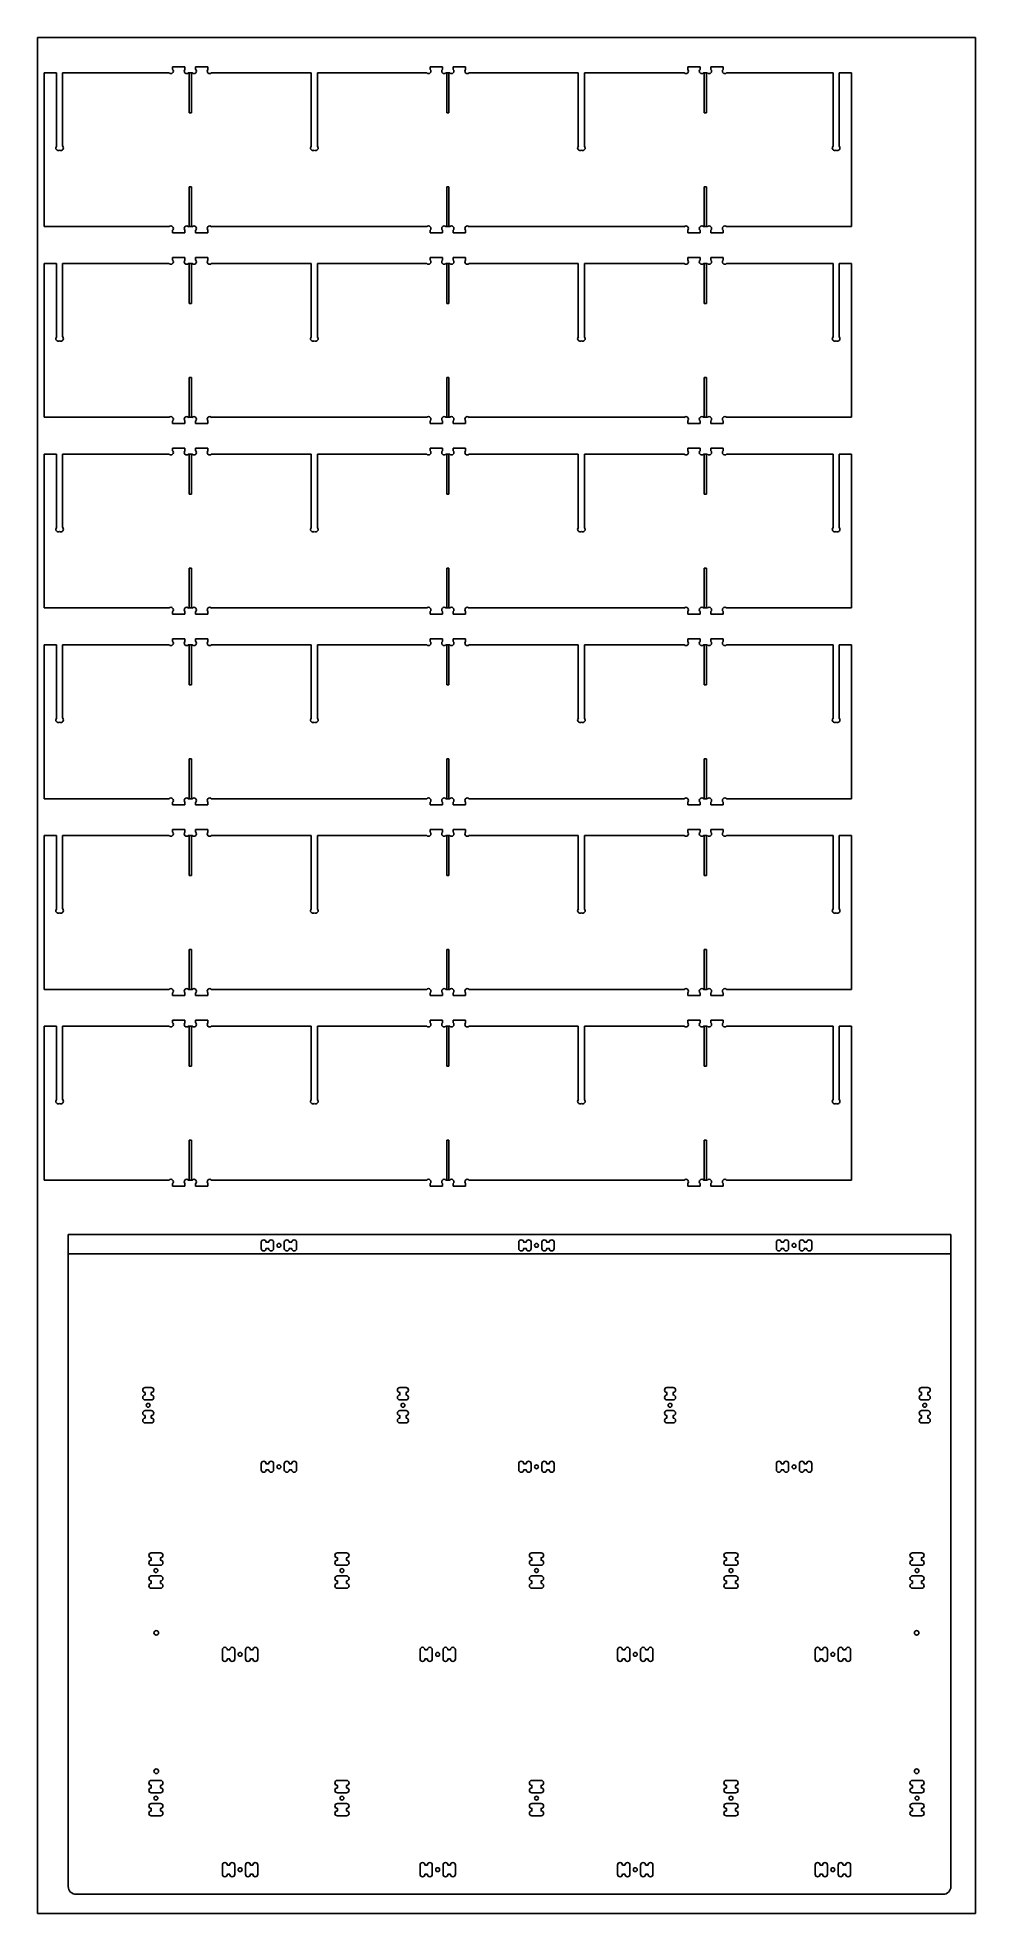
# Model space of a CAD drawing. Header units: millimetres. Extents: x 0 to 1220, y 0 to 2440.
import ezdxf

# ---------------------------------------------------------------- set-up
doc = ezdxf.new("R2010")
doc.units = ezdxf.units.MM
doc.layers.get('0').update_dxf_attribs({"linetype": 'CONTINUOUS'})

msp = doc.modelspace()

# ---------------------------------------------------------------- linework, layer by layer
for p, q in [((24.7, 2394), (8.7, 2394)), ((8.7, 2394), (8.7, 2194)), ((8.7, 2194), (8.7, 2394)), ((8.7, 2394), (24.7, 2394)), ((24.7, 2298.5), (24.7, 2394)), ((24.7, 2394), (24.7, 2298.5)), ((171.2, 2394), (32.7, 2394)), ((32.7, 2394), (32.7, 2298.5)), ((32.7, 2298.5), (32.7, 2394)), ((32.7, 2394), (171.2, 2394)), ((191.7, 2402), (175.7, 2402)), ((175.7, 2402), (175.7, 2398.5)), ((175.7, 2398.5), (175.7, 2402)), ((175.7, 2402), (191.7, 2402)), ((191.7, 2398.5), (191.7, 2402)), ((191.7, 2402), (191.7, 2398.5)), ((197.2, 2394), (196.3, 2394)), ((196.3, 2394), (201.2, 2394)), ((197.2, 2342), (197.2, 2394)), ((201.2, 2394), (200.2, 2394)), ((200.2, 2394), (200.2, 2342)), ((221.7, 2402), (205.7, 2402)), ((205.7, 2402), (205.7, 2398.5)), ((205.7, 2398.5), (205.7, 2402)), ((205.7, 2402), (221.7, 2402)), ((221.7, 2398.5), (221.7, 2402)), ((221.7, 2402), (221.7, 2398.5)), ((356.1, 2394), (226.3, 2394)), ((226.3, 2394), (356.1, 2394)), ((356.1, 2298.5), (356.1, 2394)), ((356.1, 2394), (356.1, 2298.5)), ((506.2, 2394), (364.1, 2394)), ((364.1, 2394), (364.1, 2298.5)), ((364.1, 2298.5), (364.1, 2394)), ((364.1, 2394), (506.2, 2394)), ((526.7, 2402), (510.7, 2402)), ((510.7, 2402), (510.7, 2398.5)), ((510.7, 2398.5), (510.7, 2402)), ((510.7, 2402), (526.7, 2402)), ((526.7, 2398.5), (526.7, 2402)), ((526.7, 2402), (526.7, 2398.5)), ((532.2, 2394), (531.3, 2394)), ((531.3, 2394), (536.2, 2394)), ((532.2, 2342), (532.2, 2394)), ((536.2, 2394), (535.2, 2394)), ((535.2, 2394), (535.2, 2342)), ((556.7, 2402), (540.7, 2402)), ((540.7, 2402), (540.7, 2398.5)), ((540.7, 2398.5), (540.7, 2402)), ((540.7, 2402), (556.7, 2402)), ((556.7, 2398.5), (556.7, 2402)), ((556.7, 2402), (556.7, 2398.5)), ((703.4, 2394), (561.3, 2394)), ((561.3, 2394), (703.4, 2394)), ((703.4, 2298.5), (703.4, 2394)), ((703.4, 2394), (703.4, 2298.5)), ((841.2, 2394), (711.4, 2394)), ((711.4, 2394), (711.4, 2298.5)), ((711.4, 2298.5), (711.4, 2394)), ((711.4, 2394), (841.2, 2394)), ((861.7, 2402), (845.7, 2402)), ((845.7, 2402), (845.7, 2398.5)), ((845.7, 2398.5), (845.7, 2402)), ((845.7, 2402), (861.7, 2402)), ((861.7, 2398.5), (861.7, 2402)), ((861.7, 2402), (861.7, 2398.5)), ((867.2, 2394), (866.3, 2394)), ((866.3, 2394), (871.2, 2394)), ((867.2, 2342), (867.2, 2394)), ((871.2, 2394), (870.2, 2394)), ((870.2, 2394), (870.2, 2342)), ((891.7, 2402), (875.7, 2402)), ((875.7, 2402), (875.7, 2398.5)), ((875.7, 2398.5), (875.7, 2402)), ((875.7, 2402), (891.7, 2402)), ((891.7, 2398.5), (891.7, 2402)), ((891.7, 2402), (891.7, 2398.5)), ((1034.7, 2394), (896.3, 2394)), ((896.3, 2394), (1034.7, 2394)), ((1034.7, 2298.5), (1034.7, 2394)), ((1034.7, 2394), (1034.7, 2298.5)), ((1058.7, 2394), (1042.7, 2394)), ((1042.7, 2394), (1042.7, 2298.5)), ((1042.7, 2298.5), (1042.7, 2394)), ((1042.7, 2394), (1058.7, 2394)), ((1058.7, 2194), (1058.7, 2394)), ((1058.7, 2394), (1058.7, 2194)), ((200.2, 2342), (197.2, 2342)), ((535.2, 2342), (532.2, 2342)), ((870.2, 2342), (867.2, 2342)), ((197.2, 2194), (197.2, 2246)), ((197.2, 2246), (200.2, 2246)), ((200.2, 2246), (200.2, 2194)), ((532.2, 2194), (532.2, 2246)), ((532.2, 2246), (535.2, 2246)), ((535.2, 2246), (535.2, 2194)), ((867.2, 2194), (867.2, 2246)), ((867.2, 2246), (870.2, 2246)), ((870.2, 2246), (870.2, 2194)), ((8.7, 2194), (171.2, 2194)), ((171.2, 2194), (8.7, 2194)), ((175.7, 2189.5), (175.7, 2186)), ((175.7, 2186), (175.7, 2189.5)), ((175.7, 2186), (191.7, 2186)), ((191.7, 2186), (175.7, 2186)), ((191.7, 2186), (191.7, 2189.5)), ((191.7, 2189.5), (191.7, 2186)), ((196.3, 2194), (197.2, 2194)), ((201.2, 2194), (196.3, 2194)), ((200.2, 2194), (201.2, 2194)), ((205.7, 2189.5), (205.7, 2186)), ((205.7, 2186), (205.7, 2189.5)), ((205.7, 2186), (221.7, 2186)), ((221.7, 2186), (205.7, 2186)), ((221.7, 2186), (221.7, 2189.5)), ((221.7, 2189.5), (221.7, 2186)), ((226.3, 2194), (506.2, 2194)), ((506.2, 2194), (226.3, 2194)), ((510.7, 2189.5), (510.7, 2186)), ((510.7, 2186), (510.7, 2189.5)), ((510.7, 2186), (526.7, 2186)), ((526.7, 2186), (510.7, 2186)), ((526.7, 2186), (526.7, 2189.5)), ((526.7, 2189.5), (526.7, 2186)), ((531.3, 2194), (532.2, 2194)), ((536.2, 2194), (531.3, 2194)), ((535.2, 2194), (536.2, 2194)), ((540.7, 2189.5), (540.7, 2186)), ((540.7, 2186), (540.7, 2189.5)), ((540.7, 2186), (556.7, 2186)), ((556.7, 2186), (540.7, 2186)), ((556.7, 2186), (556.7, 2189.5)), ((556.7, 2189.5), (556.7, 2186)), ((561.3, 2194), (841.2, 2194)), ((841.2, 2194), (561.3, 2194)), ((845.7, 2189.5), (845.7, 2186)), ((845.7, 2186), (845.7, 2189.5)), ((845.7, 2186), (861.7, 2186)), ((861.7, 2186), (845.7, 2186)), ((861.7, 2186), (861.7, 2189.5)), ((861.7, 2189.5), (861.7, 2186)), ((866.3, 2194), (867.2, 2194)), ((871.2, 2194), (866.3, 2194)), ((870.2, 2194), (871.2, 2194)), ((875.7, 2189.5), (875.7, 2186)), ((875.7, 2186), (875.7, 2189.5)), ((875.7, 2186), (891.7, 2186)), ((891.7, 2186), (875.7, 2186)), ((891.7, 2186), (891.7, 2189.5)), ((891.7, 2189.5), (891.7, 2186)), ((896.3, 2194), (1058.7, 2194)), ((1058.7, 2194), (896.3, 2194)), ((191.7, 2154), (175.7, 2154)), ((175.7, 2154), (175.7, 2150.5)), ((175.7, 2150.5), (175.7, 2154)), ((175.7, 2154), (191.7, 2154)), ((191.7, 2150.5), (191.7, 2154)), ((191.7, 2154), (191.7, 2150.5)), ((221.7, 2154), (205.7, 2154)), ((205.7, 2154), (205.7, 2150.5)), ((205.7, 2150.5), (205.7, 2154)), ((205.7, 2154), (221.7, 2154)), ((221.7, 2150.5), (221.7, 2154)), ((221.7, 2154), (221.7, 2150.5)), ((526.7, 2154), (510.7, 2154)), ((510.7, 2154), (510.7, 2150.5)), ((510.7, 2150.5), (510.7, 2154)), ((510.7, 2154), (526.7, 2154)), ((526.7, 2150.5), (526.7, 2154)), ((526.7, 2154), (526.7, 2150.5)), ((556.7, 2154), (540.7, 2154)), ((540.7, 2154), (540.7, 2150.5)), ((540.7, 2150.5), (540.7, 2154)), ((540.7, 2154), (556.7, 2154)), ((556.7, 2150.5), (556.7, 2154)), ((556.7, 2154), (556.7, 2150.5)), ((861.7, 2154), (845.7, 2154)), ((845.7, 2154), (845.7, 2150.5)), ((845.7, 2150.5), (845.7, 2154)), ((845.7, 2154), (861.7, 2154)), ((861.7, 2150.5), (861.7, 2154)), ((861.7, 2154), (861.7, 2150.5)), ((891.7, 2154), (875.7, 2154)), ((875.7, 2154), (875.7, 2150.5)), ((875.7, 2150.5), (875.7, 2154)), ((875.7, 2154), (891.7, 2154)), ((891.7, 2150.5), (891.7, 2154)), ((891.7, 2154), (891.7, 2150.5)), ((24.7, 2146), (8.7, 2146)), ((8.7, 2146), (8.7, 1946)), ((8.7, 1946), (8.7, 2146)), ((8.7, 2146), (24.7, 2146)), ((24.7, 2050.5), (24.7, 2146)), ((24.7, 2146), (24.7, 2050.5)), ((171.2, 2146), (32.7, 2146)), ((32.7, 2146), (32.7, 2050.5)), ((32.7, 2050.5), (32.7, 2146)), ((32.7, 2146), (171.2, 2146)), ((197.2, 2146), (196.3, 2146)), ((196.3, 2146), (201.2, 2146)), ((197.2, 2094), (197.2, 2146)), ((201.2, 2146), (200.2, 2146)), ((200.2, 2146), (200.2, 2094)), ((356.1, 2146), (226.3, 2146)), ((226.3, 2146), (356.1, 2146)), ((356.1, 2050.5), (356.1, 2146)), ((356.1, 2146), (356.1, 2050.5)), ((506.2, 2146), (364.1, 2146)), ((364.1, 2146), (364.1, 2050.5)), ((364.1, 2050.5), (364.1, 2146)), ((364.1, 2146), (506.2, 2146)), ((532.2, 2146), (531.3, 2146)), ((531.3, 2146), (536.2, 2146)), ((532.2, 2094), (532.2, 2146)), ((536.2, 2146), (535.2, 2146)), ((535.2, 2146), (535.2, 2094)), ((703.4, 2146), (561.3, 2146)), ((561.3, 2146), (703.4, 2146)), ((703.4, 2050.5), (703.4, 2146)), ((703.4, 2146), (703.4, 2050.5)), ((841.2, 2146), (711.4, 2146)), ((711.4, 2146), (711.4, 2050.5)), ((711.4, 2050.5), (711.4, 2146)), ((711.4, 2146), (841.2, 2146)), ((867.2, 2146), (866.3, 2146)), ((866.3, 2146), (871.2, 2146)), ((867.2, 2094), (867.2, 2146)), ((871.2, 2146), (870.2, 2146)), ((870.2, 2146), (870.2, 2094)), ((1034.7, 2146), (896.3, 2146)), ((896.3, 2146), (1034.7, 2146)), ((1034.7, 2050.5), (1034.7, 2146)), ((1034.7, 2146), (1034.7, 2050.5)), ((1058.7, 2146), (1042.7, 2146)), ((1042.7, 2146), (1042.7, 2050.5)), ((1042.7, 2050.5), (1042.7, 2146)), ((1042.7, 2146), (1058.7, 2146)), ((1058.7, 1946), (1058.7, 2146)), ((1058.7, 2146), (1058.7, 1946)), ((200.2, 2094), (197.2, 2094)), ((535.2, 2094), (532.2, 2094)), ((870.2, 2094), (867.2, 2094)), ((197.2, 1946), (197.2, 1998)), ((197.2, 1998), (200.2, 1998)), ((200.2, 1998), (200.2, 1946)), ((532.2, 1946), (532.2, 1998)), ((532.2, 1998), (535.2, 1998)), ((535.2, 1998), (535.2, 1946)), ((867.2, 1946), (867.2, 1998)), ((867.2, 1998), (870.2, 1998)), ((870.2, 1998), (870.2, 1946)), ((8.7, 1946), (171.2, 1946)), ((171.2, 1946), (8.7, 1946)), ((175.7, 1941.5), (175.7, 1938)), ((175.7, 1938), (175.7, 1941.5)), ((175.7, 1938), (191.7, 1938)), ((191.7, 1938), (175.7, 1938)), ((191.7, 1938), (191.7, 1941.5)), ((191.7, 1941.5), (191.7, 1938)), ((196.3, 1946), (197.2, 1946)), ((201.2, 1946), (196.3, 1946)), ((200.2, 1946), (201.2, 1946)), ((205.7, 1941.5), (205.7, 1938)), ((205.7, 1938), (205.7, 1941.5)), ((205.7, 1938), (221.7, 1938)), ((221.7, 1938), (205.7, 1938)), ((221.7, 1938), (221.7, 1941.5)), ((221.7, 1941.5), (221.7, 1938)), ((226.3, 1946), (506.2, 1946)), ((506.2, 1946), (226.3, 1946)), ((510.7, 1941.5), (510.7, 1938)), ((510.7, 1938), (510.7, 1941.5)), ((510.7, 1938), (526.7, 1938)), ((526.7, 1938), (510.7, 1938)), ((526.7, 1938), (526.7, 1941.5)), ((526.7, 1941.5), (526.7, 1938)), ((531.3, 1946), (532.2, 1946)), ((536.2, 1946), (531.3, 1946)), ((535.2, 1946), (536.2, 1946)), ((540.7, 1941.5), (540.7, 1938)), ((540.7, 1938), (540.7, 1941.5)), ((540.7, 1938), (556.7, 1938)), ((556.7, 1938), (540.7, 1938)), ((556.7, 1938), (556.7, 1941.5)), ((556.7, 1941.5), (556.7, 1938)), ((561.3, 1946), (841.2, 1946)), ((841.2, 1946), (561.3, 1946)), ((845.7, 1941.5), (845.7, 1938)), ((845.7, 1938), (845.7, 1941.5)), ((845.7, 1938), (861.7, 1938)), ((861.7, 1938), (845.7, 1938)), ((861.7, 1938), (861.7, 1941.5)), ((861.7, 1941.5), (861.7, 1938)), ((866.3, 1946), (867.2, 1946)), ((871.2, 1946), (866.3, 1946)), ((870.2, 1946), (871.2, 1946)), ((875.7, 1941.5), (875.7, 1938)), ((875.7, 1938), (875.7, 1941.5)), ((875.7, 1938), (891.7, 1938)), ((891.7, 1938), (875.7, 1938)), ((891.7, 1938), (891.7, 1941.5)), ((891.7, 1941.5), (891.7, 1938)), ((896.3, 1946), (1058.7, 1946)), ((1058.7, 1946), (896.3, 1946)), ((191.7, 1906), (175.7, 1906)), ((175.7, 1906), (175.7, 1902.5)), ((175.7, 1902.5), (175.7, 1906)), ((175.7, 1906), (191.7, 1906)), ((191.7, 1902.5), (191.7, 1906)), ((191.7, 1906), (191.7, 1902.5)), ((221.7, 1906), (205.7, 1906)), ((205.7, 1906), (205.7, 1902.5)), ((205.7, 1902.5), (205.7, 1906)), ((205.7, 1906), (221.7, 1906)), ((221.7, 1902.5), (221.7, 1906)), ((221.7, 1906), (221.7, 1902.5)), ((526.7, 1906), (510.7, 1906)), ((510.7, 1906), (510.7, 1902.5)), ((510.7, 1902.5), (510.7, 1906)), ((510.7, 1906), (526.7, 1906)), ((526.7, 1902.5), (526.7, 1906)), ((526.7, 1906), (526.7, 1902.5)), ((556.7, 1906), (540.7, 1906)), ((540.7, 1906), (540.7, 1902.5)), ((540.7, 1902.5), (540.7, 1906)), ((540.7, 1906), (556.7, 1906)), ((556.7, 1902.5), (556.7, 1906)), ((556.7, 1906), (556.7, 1902.5)), ((861.7, 1906), (845.7, 1906)), ((845.7, 1906), (845.7, 1902.5)), ((845.7, 1902.5), (845.7, 1906)), ((845.7, 1906), (861.7, 1906)), ((861.7, 1902.5), (861.7, 1906)), ((861.7, 1906), (861.7, 1902.5)), ((891.7, 1906), (875.7, 1906)), ((875.7, 1906), (875.7, 1902.5)), ((875.7, 1902.5), (875.7, 1906)), ((875.7, 1906), (891.7, 1906)), ((891.7, 1902.5), (891.7, 1906)), ((891.7, 1906), (891.7, 1902.5)), ((24.7, 1898), (8.7, 1898)), ((8.7, 1898), (8.7, 1698)), ((8.7, 1698), (8.7, 1898)), ((8.7, 1898), (24.7, 1898)), ((24.7, 1802.5), (24.7, 1898)), ((24.7, 1898), (24.7, 1802.5)), ((171.2, 1898), (32.7, 1898)), ((32.7, 1898), (32.7, 1802.5)), ((32.7, 1802.5), (32.7, 1898)), ((32.7, 1898), (171.2, 1898)), ((197.2, 1898), (196.3, 1898)), ((196.3, 1898), (201.2, 1898)), ((197.2, 1846), (197.2, 1898)), ((201.2, 1898), (200.2, 1898)), ((200.2, 1898), (200.2, 1846)), ((356.1, 1898), (226.3, 1898)), ((226.3, 1898), (356.1, 1898)), ((356.1, 1802.5), (356.1, 1898)), ((356.1, 1898), (356.1, 1802.5)), ((506.2, 1898), (364.1, 1898)), ((364.1, 1898), (364.1, 1802.5)), ((364.1, 1802.5), (364.1, 1898)), ((364.1, 1898), (506.2, 1898)), ((532.2, 1898), (531.3, 1898)), ((531.3, 1898), (536.2, 1898)), ((532.2, 1846), (532.2, 1898)), ((536.2, 1898), (535.2, 1898)), ((535.2, 1898), (535.2, 1846)), ((703.4, 1898), (561.3, 1898)), ((561.3, 1898), (703.4, 1898)), ((703.4, 1802.5), (703.4, 1898)), ((703.4, 1898), (703.4, 1802.5)), ((841.2, 1898), (711.4, 1898)), ((711.4, 1898), (711.4, 1802.5)), ((711.4, 1802.5), (711.4, 1898)), ((711.4, 1898), (841.2, 1898)), ((867.2, 1898), (866.3, 1898)), ((866.3, 1898), (871.2, 1898)), ((867.2, 1846), (867.2, 1898)), ((871.2, 1898), (870.2, 1898)), ((870.2, 1898), (870.2, 1846)), ((1034.7, 1898), (896.3, 1898)), ((896.3, 1898), (1034.7, 1898)), ((1034.7, 1802.5), (1034.7, 1898)), ((1034.7, 1898), (1034.7, 1802.5)), ((1058.7, 1898), (1042.7, 1898)), ((1042.7, 1898), (1042.7, 1802.5)), ((1042.7, 1802.5), (1042.7, 1898)), ((1042.7, 1898), (1058.7, 1898)), ((1058.7, 1698), (1058.7, 1898)), ((1058.7, 1898), (1058.7, 1698)), ((200.2, 1846), (197.2, 1846)), ((535.2, 1846), (532.2, 1846)), ((870.2, 1846), (867.2, 1846)), ((197.2, 1698), (197.2, 1750)), ((197.2, 1750), (200.2, 1750)), ((200.2, 1750), (200.2, 1698)), ((532.2, 1698), (532.2, 1750)), ((532.2, 1750), (535.2, 1750)), ((535.2, 1750), (535.2, 1698)), ((867.2, 1698), (867.2, 1750)), ((867.2, 1750), (870.2, 1750)), ((870.2, 1750), (870.2, 1698)), ((8.7, 1698), (171.2, 1698)), ((171.2, 1698), (8.7, 1698)), ((175.7, 1693.5), (175.7, 1690)), ((175.7, 1690), (175.7, 1693.5)), ((175.7, 1690), (191.7, 1690)), ((191.7, 1690), (175.7, 1690)), ((191.7, 1690), (191.7, 1693.5)), ((191.7, 1693.5), (191.7, 1690)), ((196.3, 1698), (197.2, 1698)), ((201.2, 1698), (196.3, 1698)), ((200.2, 1698), (201.2, 1698)), ((205.7, 1693.5), (205.7, 1690)), ((205.7, 1690), (205.7, 1693.5)), ((205.7, 1690), (221.7, 1690)), ((221.7, 1690), (205.7, 1690)), ((221.7, 1690), (221.7, 1693.5)), ((221.7, 1693.5), (221.7, 1690)), ((226.3, 1698), (506.2, 1698)), ((506.2, 1698), (226.3, 1698)), ((510.7, 1693.5), (510.7, 1690)), ((510.7, 1690), (510.7, 1693.5)), ((510.7, 1690), (526.7, 1690)), ((526.7, 1690), (510.7, 1690)), ((526.7, 1690), (526.7, 1693.5)), ((526.7, 1693.5), (526.7, 1690)), ((531.3, 1698), (532.2, 1698)), ((536.2, 1698), (531.3, 1698)), ((535.2, 1698), (536.2, 1698)), ((540.7, 1693.5), (540.7, 1690)), ((540.7, 1690), (540.7, 1693.5)), ((540.7, 1690), (556.7, 1690)), ((556.7, 1690), (540.7, 1690)), ((556.7, 1690), (556.7, 1693.5)), ((556.7, 1693.5), (556.7, 1690)), ((561.3, 1698), (841.2, 1698)), ((841.2, 1698), (561.3, 1698)), ((845.7, 1693.5), (845.7, 1690)), ((845.7, 1690), (845.7, 1693.5)), ((845.7, 1690), (861.7, 1690)), ((861.7, 1690), (845.7, 1690)), ((861.7, 1690), (861.7, 1693.5)), ((861.7, 1693.5), (861.7, 1690)), ((866.3, 1698), (867.2, 1698)), ((871.2, 1698), (866.3, 1698)), ((870.2, 1698), (871.2, 1698)), ((875.7, 1693.5), (875.7, 1690)), ((875.7, 1690), (875.7, 1693.5)), ((875.7, 1690), (891.7, 1690)), ((891.7, 1690), (875.7, 1690)), ((891.7, 1690), (891.7, 1693.5)), ((891.7, 1693.5), (891.7, 1690)), ((896.3, 1698), (1058.7, 1698)), ((1058.7, 1698), (896.3, 1698)), ((24.7, 1650), (8.7, 1650)), ((8.7, 1650), (8.7, 1450)), ((8.7, 1450), (8.7, 1650)), ((8.7, 1650), (24.7, 1650)), ((24.7, 1554.5), (24.7, 1650)), ((24.7, 1650), (24.7, 1554.5)), ((171.2, 1650), (32.7, 1650)), ((32.7, 1650), (32.7, 1554.5)), ((32.7, 1554.5), (32.7, 1650)), ((32.7, 1650), (171.2, 1650)), ((191.7, 1658), (175.7, 1658)), ((175.7, 1658), (175.7, 1654.5)), ((175.7, 1654.5), (175.7, 1658)), ((175.7, 1658), (191.7, 1658)), ((191.7, 1654.5), (191.7, 1658)), ((191.7, 1658), (191.7, 1654.5)), ((197.2, 1650), (196.3, 1650)), ((196.3, 1650), (201.2, 1650)), ((197.2, 1598), (197.2, 1650)), ((201.2, 1650), (200.2, 1650)), ((200.2, 1650), (200.2, 1598)), ((221.7, 1658), (205.7, 1658)), ((205.7, 1658), (205.7, 1654.5)), ((205.7, 1654.5), (205.7, 1658)), ((205.7, 1658), (221.7, 1658)), ((221.7, 1654.5), (221.7, 1658)), ((221.7, 1658), (221.7, 1654.5)), ((356.1, 1650), (226.3, 1650)), ((226.3, 1650), (356.1, 1650)), ((356.1, 1554.5), (356.1, 1650)), ((356.1, 1650), (356.1, 1554.5)), ((506.2, 1650), (364.1, 1650)), ((364.1, 1650), (364.1, 1554.5)), ((364.1, 1554.5), (364.1, 1650)), ((364.1, 1650), (506.2, 1650)), ((526.7, 1658), (510.7, 1658)), ((510.7, 1658), (510.7, 1654.5)), ((510.7, 1654.5), (510.7, 1658)), ((510.7, 1658), (526.7, 1658)), ((526.7, 1654.5), (526.7, 1658)), ((526.7, 1658), (526.7, 1654.5)), ((532.2, 1650), (531.3, 1650)), ((531.3, 1650), (536.2, 1650)), ((532.2, 1598), (532.2, 1650)), ((536.2, 1650), (535.2, 1650)), ((535.2, 1650), (535.2, 1598)), ((556.7, 1658), (540.7, 1658)), ((540.7, 1658), (540.7, 1654.5)), ((540.7, 1654.5), (540.7, 1658)), ((540.7, 1658), (556.7, 1658)), ((556.7, 1654.5), (556.7, 1658)), ((556.7, 1658), (556.7, 1654.5)), ((703.4, 1650), (561.3, 1650)), ((561.3, 1650), (703.4, 1650)), ((703.4, 1554.5), (703.4, 1650)), ((703.4, 1650), (703.4, 1554.5)), ((841.2, 1650), (711.4, 1650)), ((711.4, 1650), (711.4, 1554.5)), ((711.4, 1554.5), (711.4, 1650)), ((711.4, 1650), (841.2, 1650)), ((861.7, 1658), (845.7, 1658)), ((845.7, 1658), (845.7, 1654.5)), ((845.7, 1654.5), (845.7, 1658)), ((845.7, 1658), (861.7, 1658)), ((861.7, 1654.5), (861.7, 1658)), ((861.7, 1658), (861.7, 1654.5)), ((867.2, 1650), (866.3, 1650)), ((866.3, 1650), (871.2, 1650)), ((867.2, 1598), (867.2, 1650)), ((871.2, 1650), (870.2, 1650)), ((870.2, 1650), (870.2, 1598)), ((891.7, 1658), (875.7, 1658)), ((875.7, 1658), (875.7, 1654.5)), ((875.7, 1654.5), (875.7, 1658)), ((875.7, 1658), (891.7, 1658)), ((891.7, 1654.5), (891.7, 1658)), ((891.7, 1658), (891.7, 1654.5)), ((1034.7, 1650), (896.3, 1650)), ((896.3, 1650), (1034.7, 1650)), ((1034.7, 1554.5), (1034.7, 1650)), ((1034.7, 1650), (1034.7, 1554.5)), ((1058.7, 1650), (1042.7, 1650)), ((1042.7, 1650), (1042.7, 1554.5)), ((1042.7, 1554.5), (1042.7, 1650)), ((1042.7, 1650), (1058.7, 1650)), ((1058.7, 1450), (1058.7, 1650)), ((1058.7, 1650), (1058.7, 1450)), ((200.2, 1598), (197.2, 1598)), ((535.2, 1598), (532.2, 1598)), ((870.2, 1598), (867.2, 1598)), ((197.2, 1450), (197.2, 1502)), ((197.2, 1502), (200.2, 1502)), ((200.2, 1502), (200.2, 1450)), ((532.2, 1450), (532.2, 1502)), ((532.2, 1502), (535.2, 1502)), ((535.2, 1502), (535.2, 1450)), ((867.2, 1450), (867.2, 1502)), ((867.2, 1502), (870.2, 1502)), ((870.2, 1502), (870.2, 1450)), ((8.7, 1450), (171.2, 1450)), ((171.2, 1450), (8.7, 1450)), ((175.7, 1445.5), (175.7, 1442)), ((175.7, 1442), (175.7, 1445.5)), ((175.7, 1442), (191.7, 1442)), ((191.7, 1442), (175.7, 1442)), ((191.7, 1442), (191.7, 1445.5)), ((191.7, 1445.5), (191.7, 1442)), ((196.3, 1450), (197.2, 1450)), ((201.2, 1450), (196.3, 1450)), ((200.2, 1450), (201.2, 1450)), ((205.7, 1445.5), (205.7, 1442)), ((205.7, 1442), (205.7, 1445.5)), ((205.7, 1442), (221.7, 1442)), ((221.7, 1442), (205.7, 1442)), ((221.7, 1442), (221.7, 1445.5)), ((221.7, 1445.5), (221.7, 1442)), ((226.3, 1450), (506.2, 1450)), ((506.2, 1450), (226.3, 1450)), ((510.7, 1445.5), (510.7, 1442)), ((510.7, 1442), (510.7, 1445.5)), ((510.7, 1442), (526.7, 1442)), ((526.7, 1442), (510.7, 1442)), ((526.7, 1442), (526.7, 1445.5)), ((526.7, 1445.5), (526.7, 1442)), ((531.3, 1450), (532.2, 1450)), ((536.2, 1450), (531.3, 1450)), ((535.2, 1450), (536.2, 1450)), ((540.7, 1445.5), (540.7, 1442)), ((540.7, 1442), (540.7, 1445.5)), ((540.7, 1442), (556.7, 1442)), ((556.7, 1442), (540.7, 1442)), ((556.7, 1442), (556.7, 1445.5)), ((556.7, 1445.5), (556.7, 1442)), ((561.3, 1450), (841.2, 1450)), ((841.2, 1450), (561.3, 1450)), ((845.7, 1445.5), (845.7, 1442)), ((845.7, 1442), (845.7, 1445.5)), ((845.7, 1442), (861.7, 1442)), ((861.7, 1442), (845.7, 1442)), ((861.7, 1442), (861.7, 1445.5)), ((861.7, 1445.5), (861.7, 1442)), ((866.3, 1450), (867.2, 1450)), ((871.2, 1450), (866.3, 1450)), ((870.2, 1450), (871.2, 1450)), ((875.7, 1445.5), (875.7, 1442)), ((875.7, 1442), (875.7, 1445.5)), ((875.7, 1442), (891.7, 1442)), ((891.7, 1442), (875.7, 1442)), ((891.7, 1442), (891.7, 1445.5)), ((891.7, 1445.5), (891.7, 1442)), ((896.3, 1450), (1058.7, 1450)), ((1058.7, 1450), (896.3, 1450)), ((24.7, 1402), (8.7, 1402)), ((8.7, 1402), (8.7, 1202)), ((8.7, 1202), (8.7, 1402)), ((8.7, 1402), (24.7, 1402)), ((24.7, 1306.5), (24.7, 1402)), ((24.7, 1402), (24.7, 1306.5)), ((171.2, 1402), (32.7, 1402)), ((32.7, 1402), (32.7, 1306.5)), ((32.7, 1306.5), (32.7, 1402)), ((32.7, 1402), (171.2, 1402)), ((191.7, 1410), (175.7, 1410)), ((175.7, 1410), (175.7, 1406.5)), ((175.7, 1406.5), (175.7, 1410)), ((175.7, 1410), (191.7, 1410)), ((191.7, 1406.5), (191.7, 1410)), ((191.7, 1410), (191.7, 1406.5)), ((197.2, 1402), (196.3, 1402)), ((196.3, 1402), (201.2, 1402)), ((197.2, 1350), (197.2, 1402)), ((201.2, 1402), (200.2, 1402)), ((200.2, 1402), (200.2, 1350)), ((221.7, 1410), (205.7, 1410)), ((205.7, 1410), (205.7, 1406.5)), ((205.7, 1406.5), (205.7, 1410)), ((205.7, 1410), (221.7, 1410)), ((221.7, 1406.5), (221.7, 1410)), ((221.7, 1410), (221.7, 1406.5)), ((356.1, 1402), (226.3, 1402)), ((226.3, 1402), (356.1, 1402)), ((356.1, 1306.5), (356.1, 1402)), ((356.1, 1402), (356.1, 1306.5)), ((506.2, 1402), (364.1, 1402)), ((364.1, 1402), (364.1, 1306.5)), ((364.1, 1306.5), (364.1, 1402)), ((364.1, 1402), (506.2, 1402)), ((526.7, 1410), (510.7, 1410)), ((510.7, 1410), (510.7, 1406.5)), ((510.7, 1406.5), (510.7, 1410)), ((510.7, 1410), (526.7, 1410)), ((526.7, 1406.5), (526.7, 1410)), ((526.7, 1410), (526.7, 1406.5)), ((532.2, 1402), (531.3, 1402)), ((531.3, 1402), (536.2, 1402)), ((532.2, 1350), (532.2, 1402)), ((536.2, 1402), (535.2, 1402)), ((535.2, 1402), (535.2, 1350)), ((556.7, 1410), (540.7, 1410)), ((540.7, 1410), (540.7, 1406.5)), ((540.7, 1406.5), (540.7, 1410)), ((540.7, 1410), (556.7, 1410)), ((556.7, 1406.5), (556.7, 1410)), ((556.7, 1410), (556.7, 1406.5)), ((703.4, 1402), (561.3, 1402)), ((561.3, 1402), (703.4, 1402)), ((703.4, 1306.5), (703.4, 1402)), ((703.4, 1402), (703.4, 1306.5)), ((841.2, 1402), (711.4, 1402)), ((711.4, 1402), (711.4, 1306.5)), ((711.4, 1306.5), (711.4, 1402)), ((711.4, 1402), (841.2, 1402)), ((861.7, 1410), (845.7, 1410)), ((845.7, 1410), (845.7, 1406.5)), ((845.7, 1406.5), (845.7, 1410)), ((845.7, 1410), (861.7, 1410)), ((861.7, 1406.5), (861.7, 1410)), ((861.7, 1410), (861.7, 1406.5)), ((867.2, 1402), (866.3, 1402)), ((866.3, 1402), (871.2, 1402)), ((867.2, 1350), (867.2, 1402)), ((871.2, 1402), (870.2, 1402)), ((870.2, 1402), (870.2, 1350)), ((891.7, 1410), (875.7, 1410)), ((875.7, 1410), (875.7, 1406.5)), ((875.7, 1406.5), (875.7, 1410)), ((875.7, 1410), (891.7, 1410)), ((891.7, 1406.5), (891.7, 1410)), ((891.7, 1410), (891.7, 1406.5)), ((1034.7, 1402), (896.3, 1402)), ((896.3, 1402), (1034.7, 1402)), ((1034.7, 1306.5), (1034.7, 1402)), ((1034.7, 1402), (1034.7, 1306.5)), ((1058.7, 1402), (1042.7, 1402)), ((1042.7, 1402), (1042.7, 1306.5)), ((1042.7, 1306.5), (1042.7, 1402)), ((1042.7, 1402), (1058.7, 1402)), ((1058.7, 1202), (1058.7, 1402)), ((1058.7, 1402), (1058.7, 1202)), ((200.2, 1350), (197.2, 1350)), ((535.2, 1350), (532.2, 1350)), ((870.2, 1350), (867.2, 1350)), ((197.2, 1202), (197.2, 1254)), ((197.2, 1254), (200.2, 1254)), ((200.2, 1254), (200.2, 1202)), ((532.2, 1202), (532.2, 1254)), ((532.2, 1254), (535.2, 1254)), ((535.2, 1254), (535.2, 1202)), ((867.2, 1202), (867.2, 1254)), ((867.2, 1254), (870.2, 1254)), ((870.2, 1254), (870.2, 1202)), ((8.7, 1202), (171.2, 1202)), ((171.2, 1202), (8.7, 1202)), ((175.7, 1197.5), (175.7, 1194)), ((175.7, 1194), (175.7, 1197.5)), ((191.7, 1194), (191.7, 1197.5)), ((191.7, 1197.5), (191.7, 1194)), ((196.3, 1202), (197.2, 1202)), ((201.2, 1202), (196.3, 1202)), ((200.2, 1202), (201.2, 1202)), ((205.7, 1197.5), (205.7, 1194)), ((205.7, 1194), (205.7, 1197.5)), ((221.7, 1194), (221.7, 1197.5)), ((221.7, 1197.5), (221.7, 1194)), ((226.3, 1202), (506.2, 1202)), ((506.2, 1202), (226.3, 1202)), ((510.7, 1197.5), (510.7, 1194)), ((510.7, 1194), (510.7, 1197.5)), ((526.7, 1194), (526.7, 1197.5)), ((526.7, 1197.5), (526.7, 1194)), ((531.3, 1202), (532.2, 1202)), ((536.2, 1202), (531.3, 1202)), ((535.2, 1202), (536.2, 1202)), ((540.7, 1197.5), (540.7, 1194)), ((540.7, 1194), (540.7, 1197.5)), ((556.7, 1194), (556.7, 1197.5)), ((556.7, 1197.5), (556.7, 1194)), ((561.3, 1202), (841.2, 1202)), ((841.2, 1202), (561.3, 1202)), ((845.7, 1197.5), (845.7, 1194)), ((845.7, 1194), (845.7, 1197.5)), ((861.7, 1194), (861.7, 1197.5)), ((861.7, 1197.5), (861.7, 1194)), ((866.3, 1202), (867.2, 1202)), ((871.2, 1202), (866.3, 1202)), ((870.2, 1202), (871.2, 1202)), ((875.7, 1197.5), (875.7, 1194)), ((875.7, 1194), (875.7, 1197.5)), ((891.7, 1194), (891.7, 1197.5)), ((891.7, 1197.5), (891.7, 1194)), ((896.3, 1202), (1058.7, 1202)), ((1058.7, 1202), (896.3, 1202)), ((175.7, 1194), (191.7, 1194)), ((191.7, 1194), (175.7, 1194)), ((205.7, 1194), (221.7, 1194)), ((221.7, 1194), (205.7, 1194)), ((510.7, 1194), (526.7, 1194)), ((526.7, 1194), (510.7, 1194)), ((540.7, 1194), (556.7, 1194)), ((556.7, 1194), (540.7, 1194)), ((845.7, 1194), (861.7, 1194)), ((861.7, 1194), (845.7, 1194)), ((875.7, 1194), (891.7, 1194)), ((891.7, 1194), (875.7, 1194)), ((24.7, 1154), (8.7, 1154)), ((8.7, 1154), (8.7, 954)), ((8.7, 954), (8.7, 1154)), ((8.7, 1154), (24.7, 1154)), ((24.7, 1058.5), (24.7, 1154)), ((24.7, 1154), (24.7, 1058.5)), ((171.2, 1154), (32.7, 1154)), ((32.7, 1154), (32.7, 1058.5)), ((32.7, 1058.5), (32.7, 1154)), ((32.7, 1154), (171.2, 1154)), ((191.7, 1162), (175.7, 1162)), ((175.7, 1162), (175.7, 1158.5)), ((175.7, 1158.5), (175.7, 1162)), ((175.7, 1162), (191.7, 1162)), ((191.7, 1158.5), (191.7, 1162)), ((191.7, 1162), (191.7, 1158.5)), ((197.2, 1154), (196.3, 1154)), ((196.3, 1154), (201.2, 1154)), ((197.2, 1102), (197.2, 1154)), ((201.2, 1154), (200.2, 1154)), ((200.2, 1154), (200.2, 1102)), ((221.7, 1162), (205.7, 1162)), ((205.7, 1162), (205.7, 1158.5)), ((205.7, 1158.5), (205.7, 1162)), ((205.7, 1162), (221.7, 1162)), ((221.7, 1158.5), (221.7, 1162)), ((221.7, 1162), (221.7, 1158.5)), ((356.1, 1154), (226.3, 1154)), ((226.3, 1154), (356.1, 1154)), ((356.1, 1058.5), (356.1, 1154)), ((356.1, 1154), (356.1, 1058.5)), ((506.2, 1154), (364.1, 1154)), ((364.1, 1154), (364.1, 1058.5)), ((364.1, 1058.5), (364.1, 1154)), ((364.1, 1154), (506.2, 1154)), ((526.7, 1162), (510.7, 1162)), ((510.7, 1162), (510.7, 1158.5)), ((510.7, 1158.5), (510.7, 1162)), ((510.7, 1162), (526.7, 1162)), ((526.7, 1158.5), (526.7, 1162)), ((526.7, 1162), (526.7, 1158.5)), ((532.2, 1154), (531.3, 1154)), ((531.3, 1154), (536.2, 1154)), ((532.2, 1102), (532.2, 1154)), ((536.2, 1154), (535.2, 1154)), ((535.2, 1154), (535.2, 1102)), ((556.7, 1162), (540.7, 1162)), ((540.7, 1162), (540.7, 1158.5)), ((540.7, 1158.5), (540.7, 1162)), ((540.7, 1162), (556.7, 1162)), ((556.7, 1158.5), (556.7, 1162)), ((556.7, 1162), (556.7, 1158.5)), ((703.4, 1154), (561.3, 1154)), ((561.3, 1154), (703.4, 1154)), ((703.4, 1058.5), (703.4, 1154)), ((703.4, 1154), (703.4, 1058.5)), ((841.2, 1154), (711.4, 1154)), ((711.4, 1154), (711.4, 1058.5)), ((711.4, 1058.5), (711.4, 1154)), ((711.4, 1154), (841.2, 1154)), ((861.7, 1162), (845.7, 1162)), ((845.7, 1162), (845.7, 1158.5)), ((845.7, 1158.5), (845.7, 1162)), ((845.7, 1162), (861.7, 1162)), ((861.7, 1158.5), (861.7, 1162)), ((861.7, 1162), (861.7, 1158.5)), ((867.2, 1154), (866.3, 1154)), ((866.3, 1154), (871.2, 1154)), ((867.2, 1102), (867.2, 1154)), ((871.2, 1154), (870.2, 1154)), ((870.2, 1154), (870.2, 1102)), ((891.7, 1162), (875.7, 1162)), ((875.7, 1162), (875.7, 1158.5)), ((875.7, 1158.5), (875.7, 1162)), ((875.7, 1162), (891.7, 1162)), ((891.7, 1158.5), (891.7, 1162)), ((891.7, 1162), (891.7, 1158.5)), ((1034.7, 1154), (896.3, 1154)), ((896.3, 1154), (1034.7, 1154)), ((1034.7, 1058.5), (1034.7, 1154)), ((1034.7, 1154), (1034.7, 1058.5)), ((1058.7, 1154), (1042.7, 1154)), ((1042.7, 1154), (1042.7, 1058.5)), ((1042.7, 1058.5), (1042.7, 1154)), ((1042.7, 1154), (1058.7, 1154)), ((1058.7, 954), (1058.7, 1154)), ((1058.7, 1154), (1058.7, 954)), ((200.2, 1102), (197.2, 1102)), ((535.2, 1102), (532.2, 1102)), ((870.2, 1102), (867.2, 1102)), ((197.2, 954), (197.2, 1006)), ((197.2, 1006), (200.2, 1006)), ((200.2, 1006), (200.2, 954)), ((532.2, 954), (532.2, 1006)), ((532.2, 1006), (535.2, 1006)), ((535.2, 1006), (535.2, 954)), ((867.2, 954), (867.2, 1006)), ((867.2, 1006), (870.2, 1006)), ((870.2, 1006), (870.2, 954)), ((8.7, 954), (171.2, 954)), ((171.2, 954), (8.7, 954)), ((196.3, 954), (197.2, 954)), ((201.2, 954), (196.3, 954)), ((200.2, 954), (201.2, 954)), ((226.3, 954), (506.2, 954)), ((506.2, 954), (226.3, 954)), ((531.3, 954), (532.2, 954)), ((536.2, 954), (531.3, 954)), ((535.2, 954), (536.2, 954)), ((561.3, 954), (841.2, 954)), ((841.2, 954), (561.3, 954)), ((866.3, 954), (867.2, 954)), ((871.2, 954), (866.3, 954)), ((870.2, 954), (871.2, 954)), ((896.3, 954), (1058.7, 954)), ((1058.7, 954), (896.3, 954)), ((175.7, 949.5), (175.7, 946)), ((175.7, 946), (175.7, 949.5)), ((175.7, 946), (191.7, 946)), ((191.7, 946), (175.7, 946)), ((191.7, 946), (191.7, 949.5)), ((191.7, 949.5), (191.7, 946)), ((205.7, 949.5), (205.7, 946)), ((205.7, 946), (205.7, 949.5)), ((205.7, 946), (221.7, 946)), ((221.7, 946), (205.7, 946)), ((221.7, 946), (221.7, 949.5)), ((221.7, 949.5), (221.7, 946)), ((510.7, 949.5), (510.7, 946)), ((510.7, 946), (510.7, 949.5)), ((510.7, 946), (526.7, 946)), ((526.7, 946), (510.7, 946)), ((526.7, 946), (526.7, 949.5)), ((526.7, 949.5), (526.7, 946)), ((540.7, 949.5), (540.7, 946)), ((540.7, 946), (540.7, 949.5)), ((540.7, 946), (556.7, 946)), ((556.7, 946), (540.7, 946)), ((556.7, 946), (556.7, 949.5)), ((556.7, 949.5), (556.7, 946)), ((845.7, 949.5), (845.7, 946)), ((845.7, 946), (845.7, 949.5)), ((845.7, 946), (861.7, 946)), ((861.7, 946), (845.7, 946)), ((861.7, 946), (861.7, 949.5)), ((861.7, 949.5), (861.7, 946)), ((875.7, 949.5), (875.7, 946)), ((875.7, 946), (875.7, 949.5)), ((875.7, 946), (891.7, 946)), ((891.7, 946), (875.7, 946)), ((891.7, 946), (891.7, 949.5)), ((891.7, 949.5), (891.7, 946))]:
    msp.add_line(p, q)
for points in [[(0, 0), (0, 2440), (1220, 2440), (1220, 0)], [(0, 0), (0, 2440), (1220, 2440), (1220, 0)], [(1188, 883), (1188, 858), (40, 858), (40, 883)]]:
    msp.add_lwpolyline(points, close=True)
for points in [[(1188, 35, -0.414214), (1178, 25), (50, 25, -0.414214), (40, 35), (40, 858), (1188, 858)], [(307, 865, -1), (300.6, 865), (297.4, 865, -1), (291, 865), (291, 873, -1), (297.4, 873), (300.6, 873, -1), (307, 873)], [(330.6, 873, -1), (337, 873), (337, 865, -1), (330.6, 865), (327.4, 865, -1), (321, 865), (321, 873, -1), (327.4, 873)], [(635.6, 873, -1), (642, 873), (642, 865, -1), (635.6, 865), (632.4, 865, -1), (626, 865), (626, 873, -1), (632.4, 873)], [(665.6, 873, -1), (672, 873), (672, 865, -1), (665.6, 865), (662.4, 865, -1), (656, 865), (656, 873, -1), (662.4, 873)], [(970.6, 873, -1), (977, 873), (977, 865, -1), (970.6, 865), (967.4, 865, -1), (961, 865), (961, 873, -1), (967.4, 873)], [(1000.6, 873, -1), (1007, 873), (1007, 865, -1), (1000.6, 865), (997.4, 865, -1), (991, 865), (991, 873, -1), (997.4, 873)], [(140, 668, -1), (140, 674.4), (140, 677.6, -1), (140, 684), (148, 684, -1), (148, 677.6), (148, 674.4, -1), (148, 668)], [(471.3, 668, -1), (471.3, 674.4), (471.3, 677.6, -1), (471.3, 684), (479.3, 684, -1), (479.3, 677.6), (479.3, 674.4, -1), (479.3, 668)], [(818.7, 668, -1), (818.7, 674.4), (818.7, 677.6, -1), (818.7, 684), (826.7, 684, -1), (826.7, 677.6), (826.7, 674.4, -1), (826.7, 668)], [(1150, 668, -1), (1150, 674.4), (1150, 677.6, -1), (1150, 684), (1158, 684, -1), (1158, 677.6), (1158, 674.4, -1), (1158, 668)], [(148, 654, -1), (148, 647.6), (148, 644.4, -1), (148, 638), (140, 638, -1), (140, 644.4), (140, 647.6, -1), (140, 654)], [(479.3, 644.4, -1), (479.3, 638), (471.3, 638, -1), (471.3, 644.4), (471.3, 647.6, -1), (471.3, 654), (479.3, 654, -1), (479.3, 647.6)], [(826.7, 644.4, -1), (826.7, 638), (818.7, 638, -1), (818.7, 644.4), (818.7, 647.6, -1), (818.7, 654), (826.7, 654, -1), (826.7, 647.6)], [(1158, 654, -1), (1158, 647.6), (1158, 644.4, -1), (1158, 638), (1150, 638, -1), (1150, 644.4), (1150, 647.6, -1), (1150, 654)], [(307, 577, -1), (300.6, 577), (297.4, 577, -1), (291, 577), (291, 585, -1), (297.4, 585), (300.6, 585, -1), (307, 585)], [(327.4, 577, -1), (321, 577), (321, 585, -1), (327.4, 585), (330.6, 585, -1), (337, 585), (337, 577, -1), (330.6, 577)], [(635.6, 585, -1), (642, 585), (642, 577, -1), (635.6, 577), (632.4, 577, -1), (626, 577), (626, 585, -1), (632.4, 585)], [(662.4, 577, -1), (656, 577), (656, 585, -1), (662.4, 585), (665.6, 585, -1), (672, 585), (672, 577, -1), (665.6, 577)], [(977, 577, -1), (970.6, 577), (967.4, 577, -1), (961, 577), (961, 585, -1), (967.4, 585), (970.6, 585, -1), (977, 585)], [(997.4, 577, -1), (991, 577), (991, 585, -1), (997.4, 585), (1000.6, 585, -1), (1007, 585), (1007, 577, -1), (1000.6, 577)], [(148, 462.6, -1), (148, 469), (160, 469, -1), (160, 462.6), (160, 459.4, -1), (160, 453), (148, 453, -1), (148, 459.4)], [(390, 462.6, -1), (390, 469), (402, 469, -1), (402, 462.6), (402, 459.4, -1), (402, 453), (390, 453, -1), (390, 459.4)], [(643, 462.6, -1), (643, 469), (655, 469, -1), (655, 462.6), (655, 459.4, -1), (655, 453), (643, 453, -1), (643, 459.4)], [(896, 462.6, -1), (896, 469), (908, 469, -1), (908, 462.6), (908, 459.4, -1), (908, 453), (896, 453, -1), (896, 459.4)], [(1138, 462.6, -1), (1138, 469), (1150, 469, -1), (1150, 462.6), (1150, 459.4, -1), (1150, 453), (1138, 453, -1), (1138, 459.4)], [(160, 429.4, -1), (160, 423), (148, 423, -1), (148, 429.4), (148, 432.6, -1), (148, 439), (160, 439, -1), (160, 432.6)], [(402, 429.4, -1), (402, 423), (390, 423, -1), (390, 429.4), (390, 432.6, -1), (390, 439), (402, 439, -1), (402, 432.6)], [(655, 429.4, -1), (655, 423), (643, 423, -1), (643, 429.4), (643, 432.6, -1), (643, 439), (655, 439, -1), (655, 432.6)], [(908, 429.4, -1), (908, 423), (896, 423, -1), (896, 429.4), (896, 432.6, -1), (896, 439), (908, 439, -1), (908, 432.6)], [(1150, 429.4, -1), (1150, 423), (1138, 423, -1), (1138, 429.4), (1138, 432.6, -1), (1138, 439), (1150, 439, -1), (1150, 432.6)], [(250.1, 343, -1), (256.5, 343), (256.5, 331, -1), (250.1, 331), (246.9, 331, -1), (240.5, 331), (240.5, 343, -1), (246.9, 343)], [(270.5, 343, -1), (276.9, 343), (280.1, 343, -1), (286.5, 343), (286.5, 331, -1), (280.1, 331), (276.9, 331, -1), (270.5, 331)], [(507.1, 343, -1), (513.5, 343), (513.5, 331, -1), (507.1, 331), (503.9, 331, -1), (497.5, 331), (497.5, 343, -1), (503.9, 343)], [(527.5, 343, -1), (533.9, 343), (537.1, 343, -1), (543.5, 343), (543.5, 331, -1), (537.1, 331), (533.9, 331, -1), (527.5, 331)], [(764.1, 343, -1), (770.5, 343), (770.5, 331, -1), (764.1, 331), (760.9, 331, -1), (754.5, 331), (754.5, 343, -1), (760.9, 343)], [(794.1, 343, -1), (800.5, 343), (800.5, 331, -1), (794.1, 331), (790.9, 331, -1), (784.5, 331), (784.5, 343, -1), (790.9, 343)], [(1021.1, 343, -1), (1027.5, 343), (1027.5, 331, -1), (1021.1, 331), (1017.9, 331, -1), (1011.5, 331), (1011.5, 343, -1), (1017.9, 343)], [(1051.1, 343, -1), (1057.5, 343), (1057.5, 331, -1), (1051.1, 331), (1047.9, 331, -1), (1041.5, 331), (1041.5, 343, -1), (1047.9, 343)], [(148, 157, -1), (148, 163.4), (148, 166.6, -1), (148, 173), (160, 173, -1), (160, 166.6), (160, 163.4, -1), (160, 157)], [(402, 173, -1), (402, 166.6), (402, 163.4, -1), (402, 157), (390, 157, -1), (390, 163.4), (390, 166.6, -1), (390, 173)], [(655, 173, -1), (655, 166.6), (655, 163.4, -1), (655, 157), (643, 157, -1), (643, 163.4), (643, 166.6, -1), (643, 173)], [(908, 173, -1), (908, 166.6), (908, 163.4, -1), (908, 157), (896, 157, -1), (896, 163.4), (896, 166.6, -1), (896, 173)], [(1150, 173, -1), (1150, 166.6), (1150, 163.4, -1), (1150, 157), (1138, 157, -1), (1138, 163.4), (1138, 166.6, -1), (1138, 173)], [(148, 127, -1), (148, 133.4), (148, 136.6, -1), (148, 143), (160, 143, -1), (160, 136.6), (160, 133.4, -1), (160, 127)], [(402, 143, -1), (402, 136.6), (402, 133.4, -1), (402, 127), (390, 127, -1), (390, 133.4), (390, 136.6, -1), (390, 143)], [(655, 143, -1), (655, 136.6), (655, 133.4, -1), (655, 127), (643, 127, -1), (643, 133.4), (643, 136.6, -1), (643, 143)], [(908, 143, -1), (908, 136.6), (908, 133.4, -1), (908, 127), (896, 127, -1), (896, 133.4), (896, 136.6, -1), (896, 143)], [(1150, 143, -1), (1150, 136.6), (1150, 133.4, -1), (1150, 127), (1138, 127, -1), (1138, 133.4), (1138, 136.6, -1), (1138, 143)], [(240.5, 63, -1), (246.9, 63), (250.1, 63, -1), (256.5, 63), (256.5, 51, -1), (250.1, 51), (246.9, 51, -1), (240.5, 51)], [(280.1, 63, -1), (286.5, 63), (286.5, 51, -1), (280.1, 51), (276.9, 51, -1), (270.5, 51), (270.5, 63, -1), (276.9, 63)], [(497.5, 63, -1), (503.9, 63), (507.1, 63, -1), (513.5, 63), (513.5, 51, -1), (507.1, 51), (503.9, 51, -1), (497.5, 51)], [(537.1, 63, -1), (543.5, 63), (543.5, 51, -1), (537.1, 51), (533.9, 51, -1), (527.5, 51), (527.5, 63, -1), (533.9, 63)], [(754.5, 63, -1), (760.9, 63), (764.1, 63, -1), (770.5, 63), (770.5, 51, -1), (764.1, 51), (760.9, 51, -1), (754.5, 51)], [(784.5, 63, -1), (790.9, 63), (794.1, 63, -1), (800.5, 63), (800.5, 51, -1), (794.1, 51), (790.9, 51, -1), (784.5, 51)], [(1011.5, 63, -1), (1017.9, 63), (1021.1, 63, -1), (1027.5, 63), (1027.5, 51, -1), (1021.1, 51), (1017.9, 51, -1), (1011.5, 51)], [(1041.5, 63, -1), (1047.9, 63), (1051.1, 63, -1), (1057.5, 63), (1057.5, 51, -1), (1051.1, 51), (1047.9, 51, -1), (1041.5, 51)]]:
    msp.add_lwpolyline(points, format="xyb", close=True)
for centre, radius in [((314, 869), 2.5), ((649, 869), 2.5), ((984, 869), 2.5), ((144, 661), 2.5), ((475.3, 661), 2.5), ((822.7, 661), 2.5), ((1154, 661), 2.5), ((314, 581), 2.5), ((649, 581), 2.5), ((984, 581), 2.5), ((154, 446), 2.5), ((396, 446), 2.5), ((649, 446), 2.5), ((902, 446), 2.5), ((1144, 446), 2.5), ((154.5, 365), 3), ((1143.5, 365), 3), ((263.5, 337), 2.5), ((520.5, 337), 2.5), ((777.5, 337), 2.5), ((1034.5, 337), 2.5), ((154.5, 185), 3), ((1143.5, 185), 3), ((154, 150), 2.5), ((396, 150), 2.5), ((649, 150), 2.5), ((902, 150), 2.5), ((1144, 150), 2.5), ((263.5, 57), 2.5), ((520.5, 57), 2.5), ((777.5, 57), 2.5), ((1034.5, 57), 2.5)]:
    msp.add_circle(centre, radius)
for centre, start, end in [((173.5, 2396.3), -135, 45), ((173.5, 2396.3), -135, 45), ((194, 2396.3), 135, 315), ((194, 2396.3), 135, 315), ((203.5, 2396.3), -135, 45), ((203.5, 2396.3), -135, 45), ((224, 2396.3), 135, 315), ((224, 2396.3), 135, 315), ((508.5, 2396.3), -135, 45), ((508.5, 2396.3), -135, 45), ((529, 2396.3), 135, 315), ((529, 2396.3), 135, 315), ((538.5, 2396.3), -135, 45), ((538.5, 2396.3), -135, 45), ((559, 2396.3), 135, 315), ((559, 2396.3), 135, 315), ((843.5, 2396.3), -135, 45), ((843.5, 2396.3), -135, 45), ((864, 2396.3), 135, 315), ((864, 2396.3), 135, 315), ((873.5, 2396.3), -135, 45), ((873.5, 2396.3), -135, 45), ((894, 2396.3), 135, 315), ((894, 2396.3), 135, 315), ((27, 2296.3), 135, 302.8808), ((27, 2296.3), 135, 302.8808), ((30.5, 2296.3), -122.8808, 45), ((30.5, 2296.3), -122.8808, 45), ((358.3, 2296.3), 135, 302.8808), ((358.3, 2296.3), 135, 302.8808), ((361.8, 2296.3), -122.8808, 45), ((361.8, 2296.3), -122.8808, 45), ((705.7, 2296.3), 135, 302.8808), ((705.7, 2296.3), 135, 302.8808), ((709.1, 2296.3), -122.8808, 45), ((709.1, 2296.3), -122.8808, 45), ((1037, 2296.3), 135, 302.8808), ((1037, 2296.3), 135, 302.8808), ((1040.5, 2296.3), -122.8808, 45), ((1040.5, 2296.3), -122.8808, 45), ((173.5, 2191.7), -45, 135), ((173.5, 2191.7), -45, 135), ((194, 2191.7), 45, 225), ((194, 2191.7), 45, 225), ((203.5, 2191.7), -45, 135), ((203.5, 2191.7), -45, 135), ((224, 2191.7), 45, 225), ((224, 2191.7), 45, 225), ((508.5, 2191.7), -45, 135), ((508.5, 2191.7), -45, 135), ((529, 2191.7), 45, 225), ((529, 2191.7), 45, 225), ((538.5, 2191.7), -45, 135), ((538.5, 2191.7), -45, 135), ((559, 2191.7), 45, 225), ((559, 2191.7), 45, 225), ((843.5, 2191.7), -45, 135), ((843.5, 2191.7), -45, 135), ((864, 2191.7), 45, 225), ((864, 2191.7), 45, 225), ((873.5, 2191.7), -45, 135), ((873.5, 2191.7), -45, 135), ((894, 2191.7), 45, 225), ((894, 2191.7), 45, 225), ((173.5, 2148.3), -135, 45), ((173.5, 2148.3), -135, 45), ((194, 2148.3), 135, 315), ((194, 2148.3), 135, 315), ((203.5, 2148.3), -135, 45), ((203.5, 2148.3), -135, 45), ((224, 2148.3), 135, 315), ((224, 2148.3), 135, 315), ((508.5, 2148.3), -135, 45), ((508.5, 2148.3), -135, 45), ((529, 2148.3), 135, 315), ((529, 2148.3), 135, 315), ((538.5, 2148.3), -135, 45), ((538.5, 2148.3), -135, 45), ((559, 2148.3), 135, 315), ((559, 2148.3), 135, 315), ((843.5, 2148.3), -135, 45), ((843.5, 2148.3), -135, 45), ((864, 2148.3), 135, 315), ((864, 2148.3), 135, 315), ((873.5, 2148.3), -135, 45), ((873.5, 2148.3), -135, 45), ((894, 2148.3), 135, 315), ((894, 2148.3), 135, 315), ((27, 2048.3), 135, 302.8808), ((27, 2048.3), 135, 302.8808), ((30.5, 2048.3), -122.8808, 45), ((30.5, 2048.3), -122.8808, 45), ((358.3, 2048.3), 135, 302.8808), ((358.3, 2048.3), 135, 302.8808), ((361.8, 2048.3), -122.8808, 45), ((361.8, 2048.3), -122.8808, 45), ((705.7, 2048.3), 135, 302.8808), ((705.7, 2048.3), 135, 302.8808), ((709.1, 2048.3), -122.8808, 45), ((709.1, 2048.3), -122.8808, 45), ((1037, 2048.3), 135, 302.8808), ((1037, 2048.3), 135, 302.8808), ((1040.5, 2048.3), -122.8808, 45), ((1040.5, 2048.3), -122.8808, 45), ((173.5, 1943.7), -45, 135), ((173.5, 1943.7), -45, 135), ((194, 1943.7), 45, 225), ((194, 1943.7), 45, 225), ((203.5, 1943.7), -45, 135), ((203.5, 1943.7), -45, 135), ((224, 1943.7), 45, 225), ((224, 1943.7), 45, 225), ((508.5, 1943.7), -45, 135), ((508.5, 1943.7), -45, 135), ((529, 1943.7), 45, 225), ((529, 1943.7), 45, 225), ((538.5, 1943.7), -45, 135), ((538.5, 1943.7), -45, 135), ((559, 1943.7), 45, 225), ((559, 1943.7), 45, 225), ((843.5, 1943.7), -45, 135), ((843.5, 1943.7), -45, 135), ((864, 1943.7), 45, 225), ((864, 1943.7), 45, 225), ((873.5, 1943.7), -45, 135), ((873.5, 1943.7), -45, 135), ((894, 1943.7), 45, 225), ((894, 1943.7), 45, 225), ((173.5, 1900.3), -135, 45), ((173.5, 1900.3), -135, 45), ((194, 1900.3), 135, 315), ((194, 1900.3), 135, 315), ((203.5, 1900.3), -135, 45), ((203.5, 1900.3), -135, 45), ((224, 1900.3), 135, 315), ((224, 1900.3), 135, 315), ((508.5, 1900.3), -135, 45), ((508.5, 1900.3), -135, 45), ((529, 1900.3), 135, 315), ((529, 1900.3), 135, 315), ((538.5, 1900.3), -135, 45), ((538.5, 1900.3), -135, 45), ((559, 1900.3), 135, 315), ((559, 1900.3), 135, 315), ((843.5, 1900.3), -135, 45), ((843.5, 1900.3), -135, 45), ((864, 1900.3), 135, 315), ((864, 1900.3), 135, 315), ((873.5, 1900.3), -135, 45), ((873.5, 1900.3), -135, 45), ((894, 1900.3), 135, 315), ((894, 1900.3), 135, 315), ((27, 1800.3), 135, 302.8808), ((27, 1800.3), 135, 302.8808), ((30.5, 1800.3), -122.8808, 45), ((30.5, 1800.3), -122.8808, 45), ((358.3, 1800.3), 135, 302.8808), ((358.3, 1800.3), 135, 302.8808), ((361.8, 1800.3), -122.8808, 45), ((361.8, 1800.3), -122.8808, 45), ((705.7, 1800.3), 135, 302.8808), ((705.7, 1800.3), 135, 302.8808), ((709.1, 1800.3), -122.8808, 45), ((709.1, 1800.3), -122.8808, 45), ((1037, 1800.3), 135, 302.8808), ((1037, 1800.3), 135, 302.8808), ((1040.5, 1800.3), -122.8808, 45), ((1040.5, 1800.3), -122.8808, 45), ((173.5, 1695.7), -45, 135), ((173.5, 1695.7), -45, 135), ((194, 1695.7), 45, 225), ((194, 1695.7), 45, 225), ((203.5, 1695.7), -45, 135), ((203.5, 1695.7), -45, 135), ((224, 1695.7), 45, 225), ((224, 1695.7), 45, 225), ((508.5, 1695.7), -45, 135), ((508.5, 1695.7), -45, 135), ((529, 1695.7), 45, 225), ((529, 1695.7), 45, 225), ((538.5, 1695.7), -45, 135), ((538.5, 1695.7), -45, 135), ((559, 1695.7), 45, 225), ((559, 1695.7), 45, 225), ((843.5, 1695.7), -45, 135), ((843.5, 1695.7), -45, 135), ((864, 1695.7), 45, 225), ((864, 1695.7), 45, 225), ((873.5, 1695.7), -45, 135), ((873.5, 1695.7), -45, 135), ((894, 1695.7), 45, 225), ((894, 1695.7), 45, 225), ((173.5, 1652.3), -135, 45), ((173.5, 1652.3), -135, 45), ((194, 1652.3), 135, 315), ((194, 1652.3), 135, 315), ((203.5, 1652.3), -135, 45), ((203.5, 1652.3), -135, 45), ((224, 1652.3), 135, 315), ((224, 1652.3), 135, 315), ((508.5, 1652.3), -135, 45), ((508.5, 1652.3), -135, 45), ((529, 1652.3), 135, 315), ((529, 1652.3), 135, 315), ((538.5, 1652.3), -135, 45), ((538.5, 1652.3), -135, 45), ((559, 1652.3), 135, 315), ((559, 1652.3), 135, 315), ((843.5, 1652.3), -135, 45), ((843.5, 1652.3), -135, 45), ((864, 1652.3), 135, 315), ((864, 1652.3), 135, 315), ((873.5, 1652.3), -135, 45), ((873.5, 1652.3), -135, 45), ((894, 1652.3), 135, 315), ((894, 1652.3), 135, 315), ((27, 1552.3), 135, 302.8808), ((27, 1552.3), 135, 302.8808), ((30.5, 1552.3), -122.8808, 45), ((30.5, 1552.3), -122.8808, 45), ((358.3, 1552.3), 135, 302.8808), ((358.3, 1552.3), 135, 302.8808), ((361.8, 1552.3), -122.8808, 45), ((361.8, 1552.3), -122.8808, 45), ((705.7, 1552.3), 135, 302.8808), ((705.7, 1552.3), 135, 302.8808), ((709.1, 1552.3), -122.8808, 45), ((709.1, 1552.3), -122.8808, 45), ((1037, 1552.3), 135, 302.8808), ((1037, 1552.3), 135, 302.8808), ((1040.5, 1552.3), -122.8808, 45), ((1040.5, 1552.3), -122.8808, 45), ((173.5, 1447.7), -45, 135), ((173.5, 1447.7), -45, 135), ((194, 1447.7), 45, 225), ((194, 1447.7), 45, 225), ((203.5, 1447.7), -45, 135), ((203.5, 1447.7), -45, 135), ((224, 1447.7), 45, 225), ((224, 1447.7), 45, 225), ((508.5, 1447.7), -45, 135), ((508.5, 1447.7), -45, 135), ((529, 1447.7), 45, 225), ((529, 1447.7), 45, 225), ((538.5, 1447.7), -45, 135), ((538.5, 1447.7), -45, 135), ((559, 1447.7), 45, 225), ((559, 1447.7), 45, 225), ((843.5, 1447.7), -45, 135), ((843.5, 1447.7), -45, 135), ((864, 1447.7), 45, 225), ((864, 1447.7), 45, 225), ((873.5, 1447.7), -45, 135), ((873.5, 1447.7), -45, 135), ((894, 1447.7), 45, 225), ((894, 1447.7), 45, 225), ((173.5, 1404.3), -135, 45), ((173.5, 1404.3), -135, 45), ((194, 1404.3), 135, 315), ((194, 1404.3), 135, 315), ((203.5, 1404.3), -135, 45), ((203.5, 1404.3), -135, 45), ((224, 1404.3), 135, 315), ((224, 1404.3), 135, 315), ((508.5, 1404.3), -135, 45), ((508.5, 1404.3), -135, 45), ((529, 1404.3), 135, 315), ((529, 1404.3), 135, 315), ((538.5, 1404.3), -135, 45), ((538.5, 1404.3), -135, 45), ((559, 1404.3), 135, 315), ((559, 1404.3), 135, 315), ((843.5, 1404.3), -135, 45), ((843.5, 1404.3), -135, 45), ((864, 1404.3), 135, 315), ((864, 1404.3), 135, 315), ((873.5, 1404.3), -135, 45), ((873.5, 1404.3), -135, 45), ((894, 1404.3), 135, 315), ((894, 1404.3), 135, 315), ((27, 1304.3), 135, 302.8808), ((27, 1304.3), 135, 302.8808), ((30.5, 1304.3), -122.8808, 45), ((30.5, 1304.3), -122.8808, 45), ((358.3, 1304.3), 135, 302.8808), ((358.3, 1304.3), 135, 302.8808), ((361.8, 1304.3), -122.8808, 45), ((361.8, 1304.3), -122.8808, 45), ((705.7, 1304.3), 135, 302.8808), ((705.7, 1304.3), 135, 302.8808), ((709.1, 1304.3), -122.8808, 45), ((709.1, 1304.3), -122.8808, 45), ((1037, 1304.3), 135, 302.8808), ((1037, 1304.3), 135, 302.8808), ((1040.5, 1304.3), -122.8808, 45), ((1040.5, 1304.3), -122.8808, 45), ((173.5, 1199.7), -45, 135), ((173.5, 1199.7), -45, 135), ((194, 1199.7), 45, 225), ((194, 1199.7), 45, 225), ((203.5, 1199.7), -45, 135), ((203.5, 1199.7), -45, 135), ((224, 1199.7), 45, 225), ((224, 1199.7), 45, 225), ((508.5, 1199.7), -45, 135), ((508.5, 1199.7), -45, 135), ((529, 1199.7), 45, 225), ((529, 1199.7), 45, 225), ((538.5, 1199.7), -45, 135), ((538.5, 1199.7), -45, 135), ((559, 1199.7), 45, 225), ((559, 1199.7), 45, 225), ((843.5, 1199.7), -45, 135), ((843.5, 1199.7), -45, 135), ((864, 1199.7), 45, 225), ((864, 1199.7), 45, 225), ((873.5, 1199.7), -45, 135), ((873.5, 1199.7), -45, 135), ((894, 1199.7), 45, 225), ((894, 1199.7), 45, 225), ((173.5, 1156.3), -135, 45), ((173.5, 1156.3), -135, 45), ((194, 1156.3), 135, 315), ((194, 1156.3), 135, 315), ((203.5, 1156.3), -135, 45), ((203.5, 1156.3), -135, 45), ((224, 1156.3), 135, 315), ((224, 1156.3), 135, 315), ((508.5, 1156.3), -135, 45), ((508.5, 1156.3), -135, 45), ((529, 1156.3), 135, 315), ((529, 1156.3), 135, 315), ((538.5, 1156.3), -135, 45), ((538.5, 1156.3), -135, 45), ((559, 1156.3), 135, 315), ((559, 1156.3), 135, 315), ((843.5, 1156.3), -135, 45), ((843.5, 1156.3), -135, 45), ((864, 1156.3), 135, 315), ((864, 1156.3), 135, 315), ((873.5, 1156.3), -135, 45), ((873.5, 1156.3), -135, 45), ((894, 1156.3), 135, 315), ((894, 1156.3), 135, 315), ((27, 1056.3), 135, 302.8808), ((27, 1056.3), 135, 302.8808), ((30.5, 1056.3), -122.8808, 45), ((30.5, 1056.3), -122.8808, 45), ((358.3, 1056.3), 135, 302.8808), ((358.3, 1056.3), 135, 302.8808), ((361.8, 1056.3), -122.8808, 45), ((361.8, 1056.3), -122.8808, 45), ((705.7, 1056.3), 135, 302.8808), ((705.7, 1056.3), 135, 302.8808), ((709.1, 1056.3), -122.8808, 45), ((709.1, 1056.3), -122.8808, 45), ((1037, 1056.3), 135, 302.8808), ((1037, 1056.3), 135, 302.8808), ((1040.5, 1056.3), -122.8808, 45), ((1040.5, 1056.3), -122.8808, 45), ((173.5, 951.7), -45, 135), ((173.5, 951.7), -45, 135), ((194, 951.7), 45, 225), ((194, 951.7), 45, 225), ((203.5, 951.7), -45, 135), ((203.5, 951.7), -45, 135), ((224, 951.7), 45, 225), ((224, 951.7), 45, 225), ((508.5, 951.7), -45, 135), ((508.5, 951.7), -45, 135), ((529, 951.7), 45, 225), ((529, 951.7), 45, 225), ((538.5, 951.7), -45, 135), ((538.5, 951.7), -45, 135), ((559, 951.7), 45, 225), ((559, 951.7), 45, 225), ((843.5, 951.7), -45, 135), ((843.5, 951.7), -45, 135), ((864, 951.7), 45, 225), ((864, 951.7), 45, 225), ((873.5, 951.7), -45, 135), ((873.5, 951.7), -45, 135), ((894, 951.7), 45, 225), ((894, 951.7), 45, 225)]:
    msp.add_arc(centre, 3.2, start, end)

doc.saveas('drawing.dxf')
